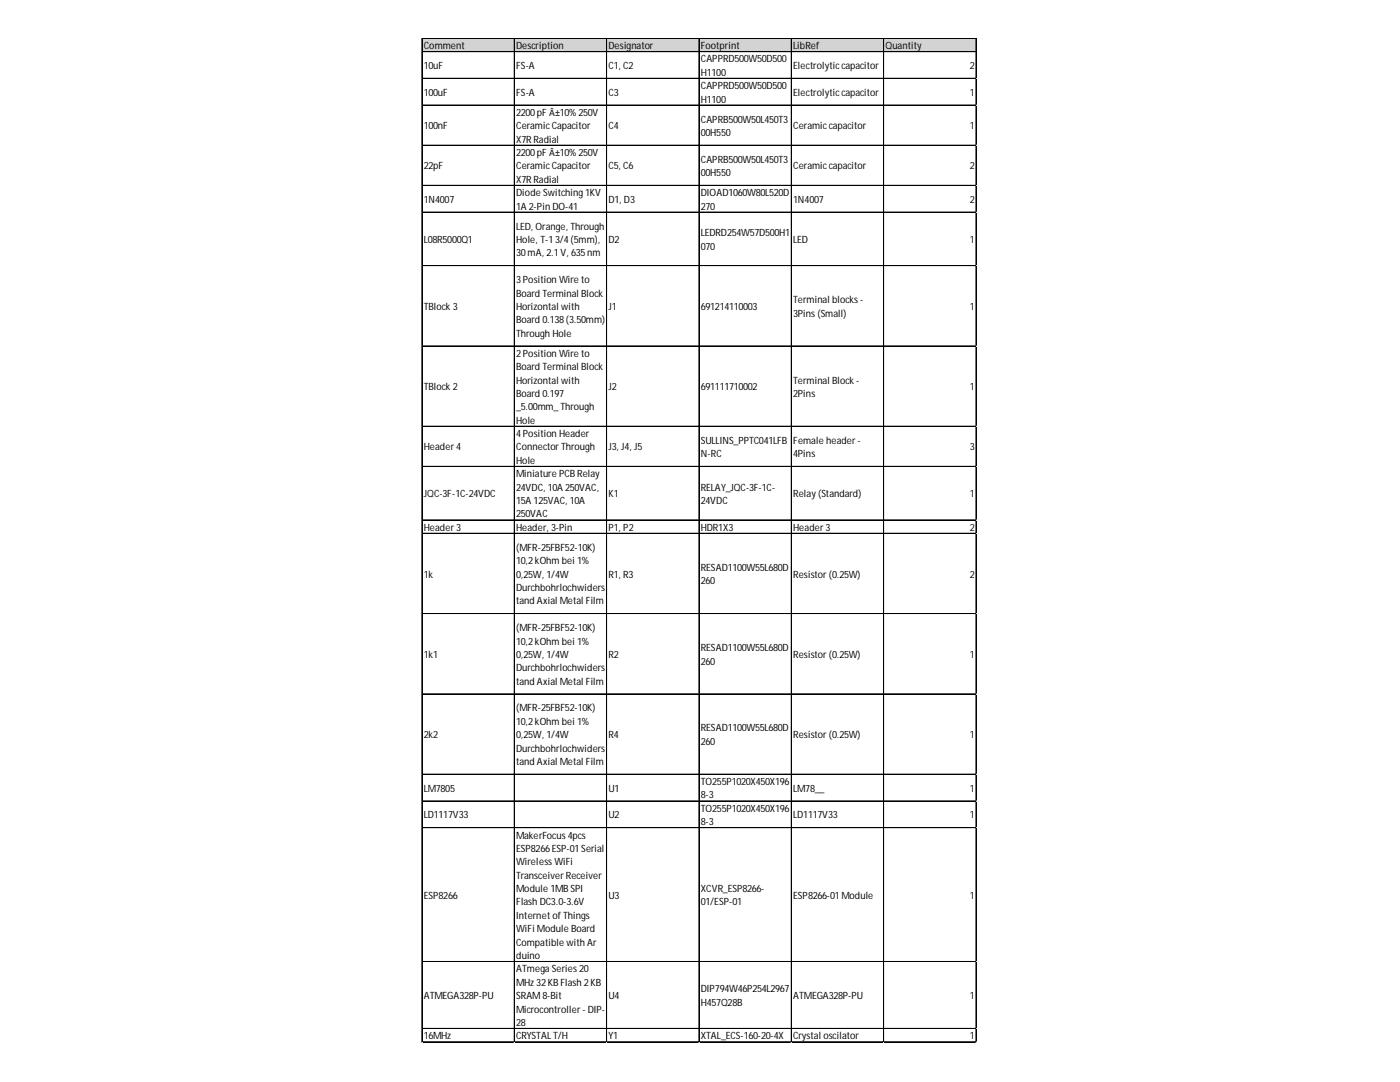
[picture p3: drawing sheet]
<svg xmlns="http://www.w3.org/2000/svg" width="279mm" height="216mm" viewBox="0 0 279 216" stroke-linecap="round" stroke-linejoin="round" font-family="sans-serif">
<defs><g id="words">
<g font-size="2">
<text x="84.6" y="9.8">Comment</text>
<text x="103" y="9.8">Description</text>
<text x="121.5" y="9.8">Designator</text>
<text x="139.9" y="9.8">Footprint</text>
<text x="158.3" y="9.8">LibRef</text>
<text x="176.7" y="9.8">Quantity</text>
<text x="84.6" y="13.8">10uF</text>
<text x="103" y="13.8">FS-A</text>
<text x="121.5" y="13.8">C1, C2</text>
<text x="139.9" y="12.4">CAPPRD500W50D500</text>
<text x="139.9" y="15.1">H1100</text>
<text x="139.9" y="17.8">CAPPRD500W50D500</text>
<text x="158.3" y="13.8">Electrolyticcapacitor</text>
<text x="193.6" y="13.8">2</text>
<text x="84.6" y="19.1">100uF</text>
<text x="103" y="19.1">FS-A</text>
<text x="103" y="23.1">2200pF Â±10%250V</text>
<text x="121.5" y="19.1">C3</text>
<text x="139.9" y="20.5">H1100</text>
<text x="158.3" y="19.1">Electrolyticcapacitor</text>
<text x="193.6" y="19.1">1</text>
<text x="84.6" y="25.8">100nF</text>
<text x="103" y="25.8">CeramicCapacitor</text>
<text x="103" y="28.5">X7RRadial</text>
<text x="121.5" y="25.8">C4</text>
<text x="139.9" y="24.5">CAPRB500W50L450T3</text>
<text x="139.9" y="27.1">00H550</text>
<text x="158.3" y="25.8">Ceramiccapacitor</text>
<text x="193.6" y="25.8">1</text>
<text x="84.6" y="33.8">22pF</text>
<text x="103" y="31.1">2200pF Â±10%250V</text>
<text x="103" y="33.8">CeramicCapacitor</text>
<text x="121.5" y="33.8">C5, C6</text>
<text x="139.9" y="32.5">CAPRB500W50L450T3</text>
<text x="139.9" y="35.1">00H550</text>
<text x="158.3" y="33.8">Ceramiccapacitor</text>
<text x="193.6" y="33.8">2</text>
<text x="84.6" y="40.5">1N4007</text>
<text x="103" y="36.5">X7RRadial</text>
<text x="103" y="39.2">Diode Switching1KV</text>
<text x="103" y="41.8">1A 2-Pin DO-41</text>
<text x="121.5" y="40.5">D1, D3</text>
<text x="139.9" y="39.2">DIOAD1060W80L520D</text>
<text x="139.9" y="41.8">270</text>
<text x="158.3" y="40.5">1N4007</text>
<text x="193.6" y="40.5">2</text>
<text x="103" y="45.8">LED, Orange, Through</text>
<text x="139.9" y="47.2">LEDRD254W57D500H1</text>
<text x="84.6" y="48.5">L08R5000Q1</text>
<text x="103" y="48.5">Hole, T-13/4(5mm),</text>
<text x="103" y="51.2">30mA, 2.1V, 635nm</text>
<text x="121.5" y="48.5">D2</text>
<text x="139.9" y="49.8">070</text>
<text x="158.3" y="48.5">LED</text>
<text x="193.6" y="48.5">1</text>
<text x="103" y="56.5">3Position Wire to</text>
<text x="103" y="59.2">Board Terminal Block</text>
<text x="84.6" y="61.8">TBlock3</text>
<text x="103" y="61.8">Horizontal with</text>
<text x="103" y="64.5">Board 0.138(3.50mm)</text>
<text x="121.5" y="61.8">J1</text>
<text x="139.9" y="61.8">691214110003</text>
<text x="158.3" y="60.5">Terminal blocks-</text>
<text x="158.3" y="63.2">3Pins(Small)</text>
<text x="193.6" y="61.8">1</text>
<text x="103" y="67.2">Through Hole</text>
<text x="103" y="71.2">2Position Wire to</text>
<text x="84.6" y="77.9">TBlock2</text>
<text x="103" y="73.9">Board Terminal Block</text>
<text x="103" y="76.5">Horizontal with</text>
<text x="121.5" y="77.9">J2</text>
<text x="139.9" y="77.9">691111710002</text>
<text x="158.3" y="76.5">Terminal Block-</text>
<text x="193.6" y="77.9">1</text>
<text x="103" y="79.2">Board 0.197</text>
<text x="103" y="81.9">_5.00mm_Through</text>
<text x="158.3" y="79.2">2Pins</text>
<text x="84.6" y="89.9">Header4</text>
<text x="103" y="84.5">Hole</text>
<text x="103" y="87.2">4Position Header</text>
<text x="103" y="89.9">ConnectorThrough</text>
<text x="121.5" y="89.9">J3, J4, J5</text>
<text x="139.9" y="88.6">SULLINS_PPTC041LFB</text>
<text x="158.3" y="88.6">Female header-</text>
<text x="193.6" y="89.9">3</text>
<text x="103" y="92.6">Hole</text>
<text x="103" y="95.2">Miniature PCBRelay</text>
<text x="139.9" y="91.2">N-RC</text>
<text x="158.3" y="91.2">4Pins</text>
<text x="84.6" y="99.2">JQC-3F-1C-24VDC</text>
<text x="103" y="97.9">24VDC, 10A 250VAC,</text>
<text x="103" y="100.6">15A 125VAC, 10A</text>
<text x="121.5" y="99.2">K1</text>
<text x="139.9" y="97.9">RELAY_JQC-3F-1C-</text>
<text x="139.9" y="100.6">24VDC</text>
<text x="158.3" y="99.2">Relay(Standard)</text>
<text x="193.6" y="99.2">1</text>
<text x="84.6" y="105.9">Header3</text>
<text x="103" y="103.2">250VAC</text>
<text x="103" y="105.9">Header, 3-Pin</text>
<text x="121.5" y="105.9">P1, P2</text>
<text x="139.9" y="105.9">HDR1X3</text>
<text x="158.3" y="105.9">Header3</text>
<text x="193.6" y="105.9">2</text>
<text x="103" y="109.9">(MFR-25FBF52-10K)</text>
<text x="103" y="112.6">10,2kOhm bei 1%</text>
<text x="139.9" y="113.9">RESAD1100W55L680D</text>
<text x="84.6" y="115.3">1k</text>
<text x="103" y="115.3">0,25W, 1/4W</text>
<text x="103" y="117.9">Durchbohrlochwiders</text>
<text x="121.5" y="115.3">R1, R3</text>
<text x="139.9" y="116.6">260</text>
<text x="158.3" y="115.3">Resistor(0.25W)</text>
<text x="193.6" y="115.3">2</text>
<text x="103" y="120.6">tand Axial Metal Film</text>
<text x="103" y="125.9">(MFR-25FBF52-10K)</text>
<text x="84.6" y="131.3">1k1</text>
<text x="103" y="128.6">10,2kOhm bei 1%</text>
<text x="103" y="131.3">0,25W, 1/4W</text>
<text x="121.5" y="131.3">R2</text>
<text x="139.9" y="129.9">RESAD1100W55L680D</text>
<text x="158.3" y="131.3">Resistor(0.25W)</text>
<text x="193.6" y="131.3">1</text>
<text x="103" y="133.9">Durchbohrlochwiders</text>
<text x="103" y="136.6">tand Axial Metal Film</text>
<text x="139.9" y="132.6">260</text>
<text x="103" y="142">(MFR-25FBF52-10K)</text>
<text x="84.6" y="147.3">2k2</text>
<text x="103" y="144.6">10,2kOhm bei 1%</text>
<text x="103" y="147.3">0,25W, 1/4W</text>
<text x="103" y="150">Durchbohrlochwiders</text>
<text x="121.5" y="147.3">R4</text>
<text x="139.9" y="146">RESAD1100W55L680D</text>
<text x="139.9" y="148.6">260</text>
<text x="158.3" y="147.3">Resistor(0.25W)</text>
<text x="193.6" y="147.3">1</text>
<text x="103" y="152.6">tand Axial Metal Film</text>
<text x="84.6" y="158">LM7805</text>
<text x="121.5" y="158">U1</text>
<text x="139.9" y="156.6">TO255P1020X450X196</text>
<text x="139.9" y="159.3">8-3</text>
<text x="139.9" y="162">TO255P1020X450X196</text>
<text x="158.3" y="158">LM78__</text>
<text x="193.6" y="158">1</text>
<text x="84.6" y="163.3">LD1117V33</text>
<text x="103" y="167.3">MakerFocus4pcs</text>
<text x="121.5" y="163.3">U2</text>
<text x="139.9" y="164.7">8-3</text>
<text x="158.3" y="163.3">LD1117V33</text>
<text x="193.6" y="163.3">1</text>
<text x="103" y="170">ESP8266ESP-01Serial</text>
<text x="103" y="172.7">WirelessWiFi</text>
<text x="84.6" y="179.3">ESP8266</text>
<text x="103" y="175.3">TransceiverReceiver</text>
<text x="103" y="178">Module 1MBSPI</text>
<text x="121.5" y="179.3">U3</text>
<text x="139.9" y="178">XCVR_ESP8266-</text>
<text x="158.3" y="179.3">ESP8266-01Module</text>
<text x="193.6" y="179.3">1</text>
<text x="103" y="180.7">Flash DC3.0-3.6V</text>
<text x="103" y="183.3">InternetofThings</text>
<text x="139.9" y="180.7">01/ESP-01</text>
<text x="103" y="186">WiFi Module Board</text>
<text x="103" y="188.7">Compatible with Ar</text>
<text x="103" y="191.4">duino</text>
<text x="103" y="194">ATmega Series20</text>
<text x="103" y="196.7">MHz 32KBFlash 2KB</text>
<text x="84.6" y="199.4">ATMEGA328P-PU</text>
<text x="103" y="199.4">SRAM8-Bit</text>
<text x="103" y="202">Microcontroller- DIP-</text>
<text x="121.5" y="199.4">U4</text>
<text x="139.9" y="198">DIP794W46P254L2967</text>
<text x="139.9" y="200.7">H457Q28B</text>
<text x="158.3" y="199.4">ATMEGA328P-PU</text>
<text x="193.6" y="199.4">1</text>
<text x="84.6" y="207.4">16MHz</text>
<text x="103" y="204.7">28</text>
<text x="103" y="207.4">CRYSTALT/H</text>
<text x="121.5" y="207.4">Y1</text>
<text x="139.9" y="207.4">XTAL_ECS-160-20-4X</text>
<text x="158.3" y="207.4">Crystal oscilator</text>
<text x="193.6" y="207.4">1</text>
</g>
</g></defs>
<path d="M84.3 7.7h110.7v2.7h-110.7z" fill="#d3d3d3"/>
<g fill="none" stroke="#000" stroke-width=".2">
<path d="M84.2 7.6v200.4M84.3 7.6v200.4M84.3 7.6h110.6M84.3 7.7h110.6M84.3 10.3h110.6M84.3 15.6h110.6M84.3 15.7h110.6M102.6 7.7v200.3M102.7 7.7v200.3M121.1 7.7v200.3M139.5 7.7v200.3M157.9 7.7v200.3"/>
<path d="M158 7.7v200.3M176.3 7.7v200.3M176.4 7.7v200.3M194.8 7.7v200.3M84.3 21h110.6M84.3 29h110.6M84.3 37h110.6M84.3 42.3h110.6M84.3 42.4h110.6M84.3 53h110.6M84.3 53.1h110.6M84.3 69h110.6"/>
<path d="M84.3 69.1h110.6M84.3 85h110.6M84.3 85.1h110.6M84.3 93.1h110.6M84.3 103.7h110.6M84.3 103.8h110.6M84.3 106.4h110.6M84.3 106.5h110.6M84.3 122.4h110.6M84.3 122.5h110.6M84.3 138.4h110.6M84.3 138.5h110.6"/>
<path d="M84.3 154.5h110.6M84.3 159.8h110.6M84.3 159.9h110.6M84.3 165.1h110.6M84.3 165.2h110.6M84.3 191.9h110.6M84.3 205.2h110.6M84.3 205.3h110.6M84.3 207.9h110.6"/>
</g>
<path d="M84.2 208v.1" fill="none" stroke="#d4d4d4" stroke-width=".2"/>
<path d="M84.2 208l.1 .1z" fill="#d4d4d4"/>
<path d="M102.6 208v.1" fill="none" stroke="#d4d4d4" stroke-width=".2"/>
<path d="M102.6 208l.2 .1z" fill="#d4d4d4"/>
<path d="M121.1 208v.1" fill="none" stroke="#d4d4d4" stroke-width=".2"/>
<path d="M121.1 208l.1 .1z" fill="#d4d4d4"/>
<path d="M139.5 208v.1" fill="none" stroke="#d4d4d4" stroke-width=".2"/>
<path d="M139.5 208l.1 .1z" fill="#d4d4d4"/>
<path d="M157.9 208v.1" fill="none" stroke="#d4d4d4" stroke-width=".2"/>
<path d="M157.9 208l.1 .1z" fill="#d4d4d4"/>
<path d="M176.3 208v.1" fill="none" stroke="#d4d4d4" stroke-width=".2"/>
<path d="M176.3 208l.2 .1z" fill="#d4d4d4"/>
<path d="M194.8 208v.1" fill="none" stroke="#d4d4d4" stroke-width=".2"/>
<path d="M194.8 208l.1 .1z" fill="#d4d4d4"/>
<path d="M194.9 15.6h.1" fill="none" stroke="#d4d4d4" stroke-width=".2"/>
<path d="M194.9 15.6l.1 .1z" fill="#d4d4d4"/>
<path d="M194.9 21h.1" fill="none" stroke="#d4d4d4" stroke-width=".2"/>
<path d="M194.9 21l.1 .1z" fill="#d4d4d4"/>
<path d="M194.9 29h.1" fill="none" stroke="#d4d4d4" stroke-width=".2"/>
<path d="M194.9 29l.1 .1z" fill="#d4d4d4"/>
<path d="M194.9 37h.1" fill="none" stroke="#d4d4d4" stroke-width=".2"/>
<path d="M194.9 37l.1 .1z" fill="#d4d4d4"/>
<path d="M194.9 42.3h.1" fill="none" stroke="#d4d4d4" stroke-width=".2"/>
<path d="M194.9 42.3l.1 .2z" fill="#d4d4d4"/>
<path d="M194.9 53h.1" fill="none" stroke="#d4d4d4" stroke-width=".2"/>
<path d="M194.9 53l.1 .1z" fill="#d4d4d4"/>
<path d="M194.9 69h.1" fill="none" stroke="#d4d4d4" stroke-width=".2"/>
<path d="M194.9 69l.1 .2z" fill="#d4d4d4"/>
<path d="M194.9 85h.1" fill="none" stroke="#d4d4d4" stroke-width=".2"/>
<path d="M194.9 85l.1 .2z" fill="#d4d4d4"/>
<path d="M194.9 93.1h.1" fill="none" stroke="#d4d4d4" stroke-width=".2"/>
<path d="M194.9 93.1l.1 .1z" fill="#d4d4d4"/>
<path d="M194.9 103.7h.1" fill="none" stroke="#d4d4d4" stroke-width=".2"/>
<path d="M194.9 103.7l.1 .2z" fill="#d4d4d4"/>
<path d="M194.9 106.4h.1" fill="none" stroke="#d4d4d4" stroke-width=".2"/>
<path d="M194.9 106.4l.1 .1z" fill="#d4d4d4"/>
<path d="M194.9 122.4h.1" fill="none" stroke="#d4d4d4" stroke-width=".2"/>
<path d="M194.9 122.4l.1 .2z" fill="#d4d4d4"/>
<path d="M194.9 138.4h.1" fill="none" stroke="#d4d4d4" stroke-width=".2"/>
<path d="M194.9 138.4l.1 .2z" fill="#d4d4d4"/>
<path d="M194.9 154.5h.1" fill="none" stroke="#d4d4d4" stroke-width=".2"/>
<path d="M194.9 154.5l.1 .1z" fill="#d4d4d4"/>
<path d="M194.9 159.8h.1" fill="none" stroke="#d4d4d4" stroke-width=".2"/>
<path d="M194.9 159.8l.1 .1z" fill="#d4d4d4"/>
<path d="M194.9 165.1h.1" fill="none" stroke="#d4d4d4" stroke-width=".2"/>
<path d="M194.9 165.1l.1 .2z" fill="#d4d4d4"/>
<path d="M194.9 191.9h.1" fill="none" stroke="#d4d4d4" stroke-width=".2"/>
<path d="M194.9 191.9l.1 .1z" fill="#d4d4d4"/>
<path d="M194.9 205.2h.1" fill="none" stroke="#d4d4d4" stroke-width=".2"/>
<path d="M194.9 205.2l.1 .1z" fill="#d4d4d4"/>
<path d="M194.9 207.9h.1" fill="none" stroke="#d4d4d4" stroke-width=".2"/>
<path d="M194.9 207.9l.1 .1z" fill="#d4d4d4"/>
<use href="#words"/>
</svg>
